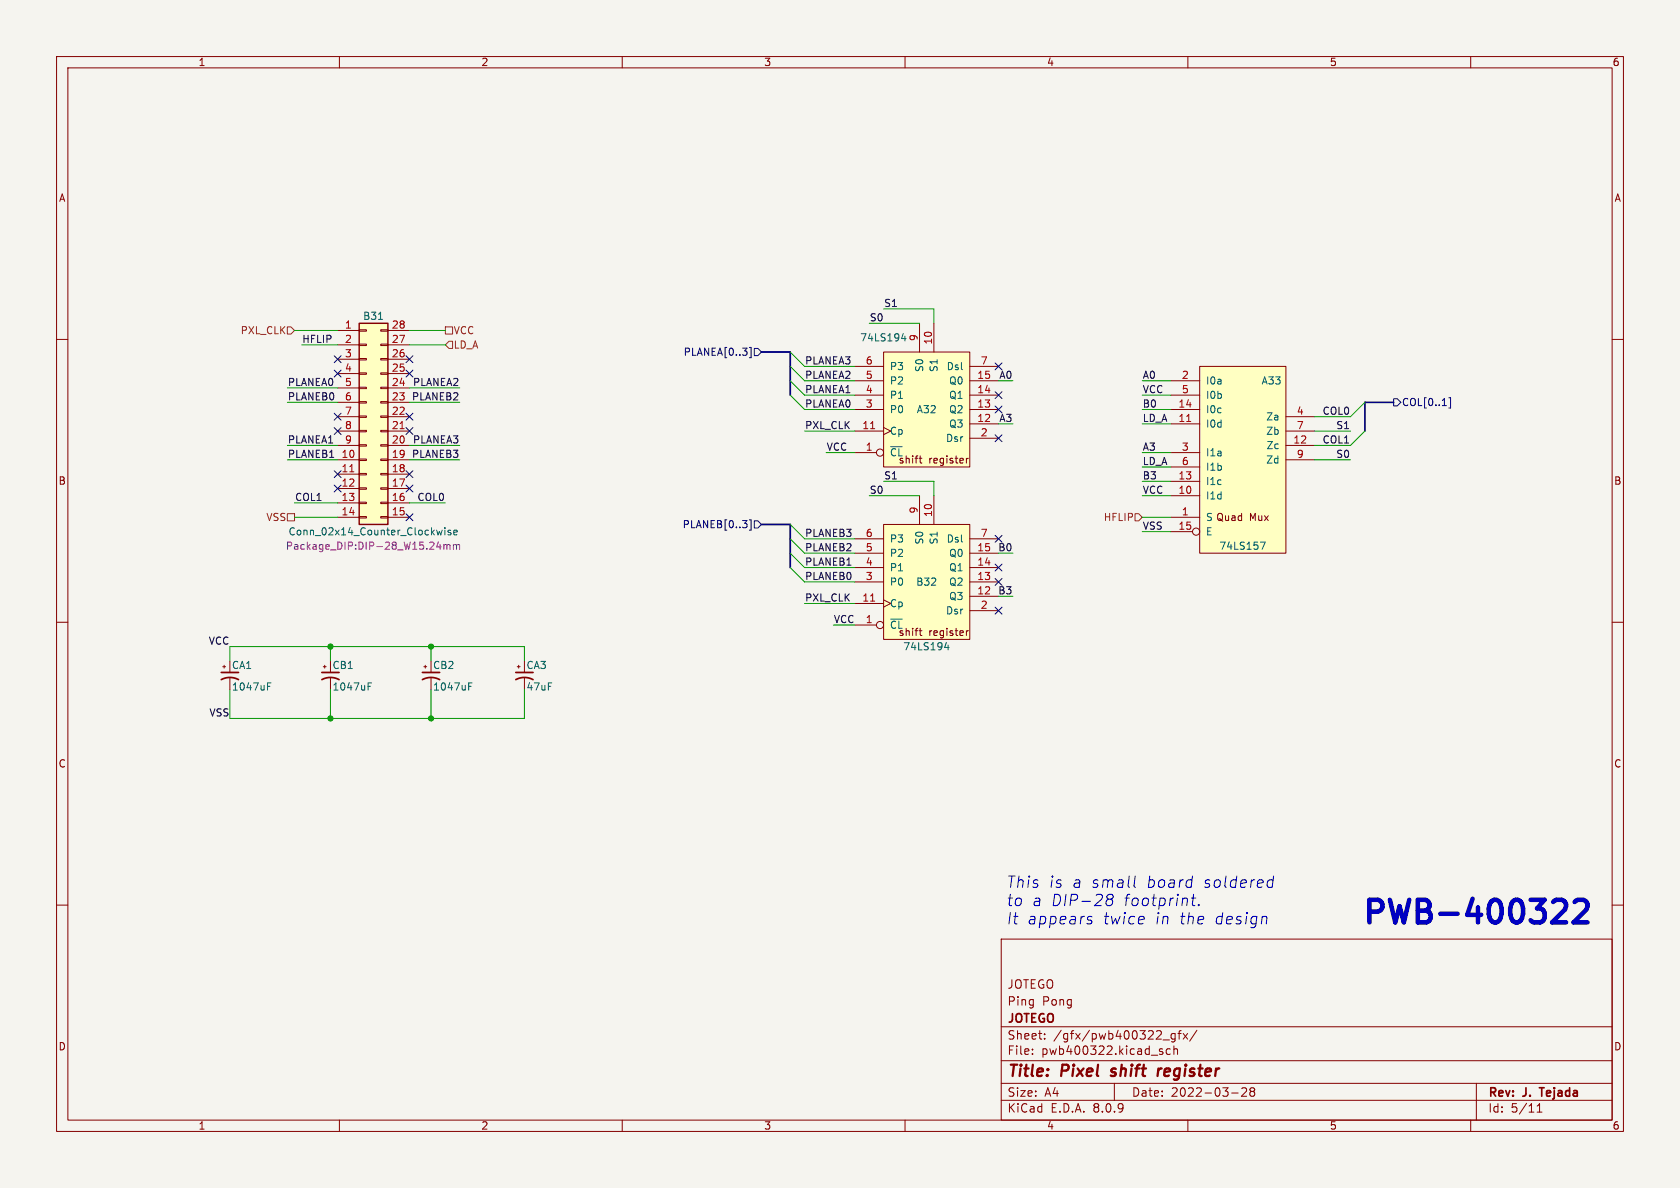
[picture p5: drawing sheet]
<svg xmlns="http://www.w3.org/2000/svg" width="297mm" height="210mm" viewBox="0 0 297 210" stroke-linecap="round" stroke-linejoin="round" font-family="sans-serif">
<defs><g id="words">
<text font-size="5.6" fill="#0000c2" x="240.1" y="163.6">PWB-400322</text>
<g font-size="2.8" fill="#0000c2">
<text x="177.8" y="157.1">This</text>
<text x="177.8" y="160.3">to</text>
<text x="182.3" y="160.3">a DIP-28</text>
<text x="185.3" y="157.1">is</text>
<text x="189.5" y="157.1">a small</text>
<text x="198.6" y="160.3">footprint.</text>
<text x="202.7" y="157.1">board</text>
<text x="212.8" y="157.1">soldered</text>
<text x="177.8" y="163.6">It appears</text>
<text x="194.9" y="163.6">twice</text>
<text x="204.1" y="163.6">in</text>
<text x="208.5" y="163.6">the</text>
<text x="214.8" y="163.6">design</text>
</g>
<g font-size="2.8" fill="#840000">
<text x="178" y="190.9">Title:</text>
<text x="187.7" y="190.9">Pixel</text>
<text x="197.3" y="190.9">shift</text>
<text x="206.3" y="190.9">register</text>
</g>
<g font-size="2.1" fill="#840000">
<text x="178" y="178">Ping</text>
<text x="178" y="175">JOTEGO</text>
<text x="184.2" y="178">Pong</text>
<text x="178" y="184">Sheet:</text>
<text x="178" y="181.2">JOTEGO</text>
<text x="186.2" y="184">/gfx/pwb400322_gfx/</text>
<text x="178" y="186.7">File:</text>
<text x="184.1" y="186.7">pwb400322.kicad_sch</text>
<text x="178" y="196.9">KiCad</text>
<text x="178" y="194.1">Size:</text>
<text x="184.7" y="194.1">A4</text>
<text x="185.7" y="196.9">E.D.A.</text>
<text x="193.3" y="196.9">8.0.9</text>
<text x="200" y="194.1">Date:</text>
<text x="207" y="194.1">2022-03-28</text>
<text x="263" y="194.3">Rev:</text>
<text x="263" y="196.9">Id:</text>
<text x="267.1" y="196.9">5/11</text>
<text x="269.4" y="194.3">J.</text>
<text x="273" y="194.3">Tejada</text>
</g>
<g font-size="1.8" fill="#840000">
<text x="35" y="11.9">1</text>
<text x="85" y="11.9">2</text>
<text x="135" y="11.9">3</text>
<text x="185" y="11.9">4</text>
<text x="235" y="11.9">5</text>
<text x="285" y="11.9">6</text>
<text x="10.3" y="35.9">A</text>
<text x="285.3" y="35.9">A</text>
<text x="164.2" y="82.2">register</text>
<text x="10.3" y="85.9">B</text>
<text x="285.3" y="85.9">B</text>
<text x="220.9" y="92.3">Mux</text>
<text x="164.2" y="112.6">register</text>
<text x="10.3" y="135.9">C</text>
<text x="285.3" y="135.9">C</text>
<text x="10.3" y="185.9">D</text>
<text x="285.3" y="185.9">D</text>
<text x="35" y="199.9">1</text>
<text x="85" y="199.9">2</text>
<text x="135" y="199.9">3</text>
<text x="185" y="199.9">4</text>
<text x="235" y="199.9">5</text>
<text x="285" y="199.9">6</text>
</g>
<g font-size="1.8" fill="#725600">
<text x="42.5" y="59.3">PXL_CLK</text>
<text x="80.1" y="59.3">VCC</text>
<text x="80.1" y="61.8">LD_A</text>
<text x="47" y="92.3">VSS</text>
<text x="195" y="92.3">HFLIP</text>
</g>
<g font-size="1.8" fill="#a90000">
<text x="60.9" y="58.2">1</text>
<text x="69.2" y="58.2">28</text>
<text x="60.9" y="60.7">2</text>
<text x="60.9" y="63.2">3</text>
<text x="60.9" y="65.8">4</text>
<text x="69.2" y="65.8">25</text>
<text x="69.2" y="63.2">26</text>
<text x="69.2" y="60.7">27</text>
<text x="153" y="64.5">6</text>
<text x="162.3" y="60.4" transform="rotate(-90 162.3 60.4)">9</text>
<text x="164.8" y="61" transform="rotate(-90 164.8 61)">10</text>
<text x="173.3" y="64.5">7</text>
<text x="60.9" y="68.3">5</text>
<text x="60.9" y="70.9">6</text>
<text x="69.2" y="70.9">23</text>
<text x="69.2" y="68.3">24</text>
<text x="153" y="69.6">4</text>
<text x="153" y="67.1">5</text>
<text x="172.7" y="69.6">14</text>
<text x="172.7" y="67.1">15</text>
<text x="208.8" y="67.1">2</text>
<text x="208.8" y="69.6">5</text>
<text x="60.9" y="73.4">7</text>
<text x="60.9" y="75.9">8</text>
<text x="69.2" y="75.9">21</text>
<text x="69.2" y="73.4">22</text>
<text x="152.4" y="75.9">11</text>
<text x="153" y="72.1">3</text>
<text x="172.7" y="74.7">12</text>
<text x="172.7" y="72.1">13</text>
<text x="173.3" y="77.2">2</text>
<text x="208.2" y="74.7">11</text>
<text x="208.2" y="72.1">14</text>
<text x="229.2" y="73.4">4</text>
<text x="229.2" y="75.9">7</text>
<text x="60.3" y="81">10</text>
<text x="60.3" y="83.6">11</text>
<text x="60.9" y="78.5">9</text>
<text x="69.2" y="83.6">18</text>
<text x="69.2" y="81">19</text>
<text x="69.2" y="78.5">20</text>
<text x="153" y="79.8">1</text>
<text x="208.8" y="79.8">3</text>
<text x="208.8" y="82.3">6</text>
<text x="228.6" y="78.5">12</text>
<text x="229.2" y="81">9</text>
<text x="60.3" y="86.1">12</text>
<text x="60.3" y="88.6">13</text>
<text x="69.2" y="88.6">16</text>
<text x="69.2" y="86.1">17</text>
<text x="208.2" y="87.4">10</text>
<text x="208.2" y="84.8">13</text>
<text x="60.3" y="91.2">14</text>
<text x="69.2" y="91.2">15</text>
<text x="153" y="95">6</text>
<text x="162.3" y="90.9" transform="rotate(-90 162.3 90.9)">9</text>
<text x="164.8" y="91.5" transform="rotate(-90 164.8 91.5)">10</text>
<text x="173.3" y="95">7</text>
<text x="208.2" y="93.7">15</text>
<text x="208.8" y="91.2">1</text>
<text x="153" y="100.1">4</text>
<text x="153" y="97.5">5</text>
<text x="172.7" y="100.1">14</text>
<text x="172.7" y="97.5">15</text>
<text x="152.4" y="106.4">11</text>
<text x="153" y="102.6">3</text>
<text x="172.7" y="105.2">12</text>
<text x="172.7" y="102.6">13</text>
<text x="173.3" y="107.7">2</text>
<text x="153" y="110.2">1</text>
</g>
<g font-size="1.8" fill="#006464">
<text x="64.1" y="56.7">B31</text>
<text x="152" y="60.6">74LS194</text>
<text x="157.2" y="65.6">P3</text>
<text x="163.4" y="65.9" transform="rotate(-90 163.4 65.9)">S0</text>
<text x="166" y="65.9" transform="rotate(-90 166 65.9)">S1</text>
<text x="167.3" y="65.6">Dsl</text>
<text x="157.2" y="70.7">P1</text>
<text x="157.2" y="68.2">P2</text>
<text x="167.7" y="70.7">Q1</text>
<text x="167.7" y="68.2">Q0</text>
<text x="213.1" y="68.2">I0a</text>
<text x="213.1" y="70.7">I0b</text>
<text x="222.9" y="68.2">A33</text>
<text x="157.2" y="77.1">Cp</text>
<text x="157.2" y="73.3">P0</text>
<text x="162" y="73.3">A32</text>
<text x="167.7" y="75.8">Q3</text>
<text x="167.7" y="73.3">Q2</text>
<text x="213.1" y="75.8">I0d</text>
<text x="213.1" y="73.3">I0c</text>
<text x="223.8" y="74.5">Za</text>
<text x="223.8" y="77.1">Zb</text>
<text x="157.2" y="80.9">~{CL}</text>
<text x="158.8" y="82.2">shift</text>
<text x="167.1" y="78.3">Dsr</text>
<text x="213.1" y="80.9">I1a</text>
<text x="213.1" y="83.4">I1b</text>
<text x="223.8" y="82.1">Zd</text>
<text x="223.8" y="79.6">Zc</text>
<text x="213.1" y="88.5">I1d</text>
<text x="213.1" y="86">I1c</text>
<text x="50.9" y="94.8">Conn_02x14_Counter_Clockwise</text>
<text x="213.1" y="92.3">S Quad</text>
<text x="213.1" y="94.8">E</text>
<text x="157.2" y="101.2">P1</text>
<text x="157.2" y="98.7">P2</text>
<text x="157.2" y="96.1">P3</text>
<text x="163.4" y="96.3" transform="rotate(-90 163.4 96.3)">S0</text>
<text x="166" y="96.3" transform="rotate(-90 166 96.3)">S1</text>
<text x="167.3" y="96.1">Dsl</text>
<text x="167.7" y="101.2">Q1</text>
<text x="167.7" y="98.7">Q0</text>
<text x="215.5" y="97.4">74LS157</text>
<text x="157.2" y="107.5">Cp</text>
<text x="157.2" y="103.7">P0</text>
<text x="161.9" y="103.7">B32</text>
<text x="167.7" y="106.3">Q3</text>
<text x="167.7" y="103.7">Q2</text>
<text x="157.2" y="111.4">~{CL}</text>
<text x="158.8" y="112.6">shift</text>
<text x="167.1" y="108.8">Dsr</text>
<text x="40.9" y="118.5">CA1</text>
<text x="58.7" y="118.5">CB1</text>
<text x="76.5" y="118.5">CB2</text>
<text x="93" y="118.5">CA3</text>
<text x="159.6" y="115.2">74LS194</text>
<text x="40.9" y="122.3">1047uF</text>
<text x="58.7" y="122.3">1047uF</text>
<text x="76.5" y="122.3">1047uF</text>
<text x="93" y="122.3">47uF</text>
</g>
<g font-size="1.8" fill="#0f0f0f">
<text x="153.7" y="56.9">S0</text>
<text x="156.2" y="54.3">S1</text>
<text x="53.3" y="60.7">HFLIP</text>
<text x="142.2" y="64.5">PLANEA3</text>
<text x="50.8" y="68.3">PLANEA0</text>
<text x="50.8" y="70.9">PLANEB0</text>
<text x="72.7" y="70.9">PLANEB2</text>
<text x="72.9" y="68.3">PLANEA2</text>
<text x="142.2" y="69.6">PLANEA1</text>
<text x="142.2" y="67">PLANEA2</text>
<text x="201.9" y="69.6">VCC</text>
<text x="201.9" y="67">A0</text>
<text x="142.2" y="72.1">PLANEA0</text>
<text x="142.2" y="75.9">PXL_CLK</text>
<text x="201.9" y="72.1">B0</text>
<text x="201.9" y="74.7">LD_A</text>
<text x="233.7" y="73.4">COL0</text>
<text x="236.1" y="75.9">S1</text>
<text x="50.8" y="78.5">PLANEA1</text>
<text x="50.8" y="81">PLANEB1</text>
<text x="72.7" y="81">PLANEB3</text>
<text x="72.9" y="78.5">PLANEA3</text>
<text x="146" y="79.7">VCC</text>
<text x="201.9" y="82.3">LD_A</text>
<text x="201.9" y="79.7">A3</text>
<text x="233.7" y="78.5">COL1</text>
<text x="236.1" y="81">S0</text>
<text x="52.1" y="88.6">COL1</text>
<text x="73.7" y="88.6">COL0</text>
<text x="153.7" y="87.4">S0</text>
<text x="156.2" y="84.8">S1</text>
<text x="201.9" y="87.4">VCC</text>
<text x="201.9" y="84.8">B3</text>
<text x="142.2" y="95">PLANEB3</text>
<text x="201.9" y="93.7">VSS</text>
<text x="142.2" y="97.5">PLANEB2</text>
<text x="142.2" y="100.1">PLANEB1</text>
<text x="142.2" y="106.4">PXL_CLK</text>
<text x="142.2" y="102.6">PLANEB0</text>
<text x="147.3" y="110.2">VCC</text>
<text x="36.8" y="114">VCC</text>
<text x="36.9" y="126.7">VSS</text>
</g>
<g font-size="1.8" fill="#000084">
<text x="120.8" y="63.1">PLANEA[0..3]</text>
<text x="247.8" y="72">COL[0..1]</text>
<text x="120.6" y="93.6">PLANEB[0..3]</text>
</g>
<g font-size="1.8" fill="#009600">
<text x="176.6" y="67">A0</text>
<text x="176.6" y="74.7">A3</text>
<text x="176.4" y="97.5">B0</text>
<text x="176.4" y="105.1">B3</text>
</g>
<text font-size="1.8" fill="#840084" x="50.4" y="97.4">Package_DIP:DIP-28_W15.24mm</text>
</g></defs>
<path d="M0 0h297v210h-297z" fill="#f5f4ef" stroke="#f5f4ef" stroke-width=".18"/>
<g fill="none" stroke="#840000" stroke-width=".18">
<path d="M10 10h277v190h-277zM12 12h273v186h-273zM60 10v2M110 10v2M160 10v2M210 10v2M260 10v2M10 60h2M285 60h2M10 110h2M39.4 117.9h.5M39.6 117.6v.5"/>
<path d="M40.6 119.9v2M57.1 117.9h.6M57.4 117.6v.5M58.4 119.9v2M91.4 117.9h.5M91.7 117.6v.5M92.7 119.9v2M285 110h2M10 160h2M177 166h108v32h-108zM285 160h2M60 198v2"/>
<path d="M110 198v2M160 198v2M177 194.5h108M177 191.5h108M177 187.5h108M177 181.5h108M182.5 186.3v.1M182.5 185.5v.1M184.7 183.6v.1M184.7 182.8v.1M197 191.5v3M205.2 185.9l.3 .1 .1 .2-.2 .2h-.3"/>
<path d="M205.2 185.4l.3 .1M205.6 183.8h1.1M206.9 185.5l-.4-.1-.3 .3v.4l.1 .2h.6M207.5 185.5l.2-.1 .4 .1 .1 .9M207.5 184.9v1.5M207.7 182.7v1.2l-.2 .3-.4-.1M207.7 182.8l-.4-.1-.3 .3v.4l.2 .2h.5M208.2 182.7h.6M208.8 182.2l-.3 .2v1.3M209.2 182.7l.8 1M210 182.7l-.8 1M210 198v2"/>
<path d="M211.6 182.1l-1.3 2M217.7 193.2h1.2M219.5 192.4l.6-.1 .2 .1 .1 .3-.9 1.1h.9M221.2 192.9l-.2-.2 .2-.4 .5 .1 .1 .2-.3 .3M221.2 192.9l-.2 .3v.5l.2 .1 .5-.1 .1-.2-.1-.4-.2-.2M221.2 192.9h.3M260 198v2M261 191.5v6.5M271.7 196.6h.9M271.7 195.5l.5-.4v1.5"/>
</g>
<path d="M39.1 118.9h3.1M56.9 118.9h3M91.2 118.9h3M39.1 120.1a3.2 3.2 0 0 1 3.1 0M56.9 120.1a3.2 3.2 0 0 1 3 0M91.2 120.1a3.2 3.2 0 0 1 3 0M272.1 192.3h.9" fill="none" stroke="#840000" stroke-width=".3"/>
<path d="M196.4 190.1l.1 .1M196.6 189l-.1 .3v.1M204.8 188.9l-.2 1.3M205.4 188.9l-.4 .1-.2 .3" fill="none" stroke="#840000" stroke-width=".4"/>
<path d="M47.3 121.3h.4M47.3 120.7h.6M65.1 121.3h.4M65.1 120.7h.6" fill="none" stroke="#006464" stroke-width=".18"/>
<path d="M212.1 64.8h15.2v33h-15.2z" fill="#ffffc2"/>
<g fill="none" stroke="#840000" stroke-width=".18">
<path d="M207 74.9h5.1M207 72.4h5.1M207 67.3h5.1M207 69.9h5.1M212.1 64.8h15.2v33h-15.2zM227.3 78.7h5.1M227.3 73.7h5.1M227.3 76.2h5.1M207 91.4h5.1M207 87.6h5.1M207 85.1h5.1M207 94h3.8"/>
<path d="M207 80h5.1M207 82.6h5.1M227.3 81.3h5.1M74.9 117.9h.5M75.2 117.6v.5M76.2 119.9v2"/>
<circle cx="211.5" cy="94" r=".63"/>
</g>
<path d="M209.8 74.5h.7" fill="none" stroke="#a90000" stroke-width=".18"/>
<path d="M222.8 95.8h.9l-.6 1.3M82.9 121.3h.4M82.9 120.7h.6" fill="none" stroke="#006464" stroke-width=".18"/>
<path d="M74.7 118.9h3M74.7 120.1a3.2 3.2 0 0 1 3 0" fill="none" stroke="#840000" stroke-width=".3"/>
<path d="M156.2 92.7h15.2v20.3h-15.2z" fill="#ffffc2"/>
<g fill="none" stroke="#840000" stroke-width=".18">
<path d="M151.1 97.8h5.1M151.1 95.3h5.1M156.2 92.7h15.2v20.3h-15.2zM162.6 87.6v5.1M165.1 87.6v5.1M171.4 97.8h5.1M171.4 95.3h5.1M151.1 110.5h3.8M151.1 106.7h5.1M151.1 102.9h5.1M151.1 100.3h5.1M156.2 106l1.3 .7-1.3 .6"/>
<path d="M162.5 111.5h.5M162.7 111.1v1.1l.3 .1M170.8 111.5v.8M171.2 111.5l-.4 .2M171.4 105.4h5.1M171.4 102.9h5.1M171.4 100.3h5.1M171.4 108h5.1"/>
<circle cx="155.6" cy="110.5" r=".63"/>
</g>
<path d="M153.9 106.3h.7" fill="none" stroke="#a90000" stroke-width=".18"/>
<path d="M167.3 113.5l-.3 1h.8M167.6 114v.9" fill="none" stroke="#006464" stroke-width=".18"/>
<path d="M63.5 57.2h5.1v35.5h-5.1z" fill="#ffffc2"/>
<g fill="none" stroke="#840000" stroke-width=".18">
<path d="M59.7 58.4h3.8M63.5 58.3h1.3v.2h-1.3zM67.3 58.3h1.3v.2h-1.3zM68.6 58.4h3.8M59.7 61h3.8M59.7 78.7h3.8M59.7 76.2h3.8M59.7 73.7h3.8M59.7 71.1h3.8M59.7 68.6h3.8M59.7 66h3.8M59.7 63.5h3.8"/>
<path d="M63.5 78.6h1.3v.3h-1.3zM63.5 76.1h1.3v.2h-1.3zM63.5 73.5h1.3v.3h-1.3zM63.5 71h1.3v.2h-1.3zM63.5 68.5h1.3v.2h-1.3zM63.5 65.9h1.3v.3h-1.3zM63.5 63.4h1.3v.2h-1.3zM63.5 60.8h1.3v.3h-1.3zM67.3 78.6h1.3v.3h-1.3zM67.3 76.1h1.3v.2h-1.3zM67.3 73.5h1.3v.3h-1.3zM67.3 71h1.3v.2h-1.3z"/>
<path d="M67.3 68.5h1.3v.2h-1.3zM67.3 65.9h1.3v.3h-1.3zM67.3 63.4h1.3v.2h-1.3zM67.3 60.8h1.3v.3h-1.3zM68.6 61h3.8M68.6 78.7h3.8M68.6 76.2h3.8M68.6 73.7h3.8M68.6 71.1h3.8M68.6 68.6h3.8M68.6 66h3.8M68.6 63.5h3.8"/>
<path d="M59.7 81.3h3.8M59.7 83.8h3.8M59.7 86.4h3.8M59.7 88.9h3.8M59.7 91.4h3.8M63.5 91.3h1.3v.3h-1.3zM63.5 88.8h1.3v.2h-1.3zM63.5 86.2h1.3v.3h-1.3zM63.5 83.7h1.3v.2h-1.3zM63.5 81.2h1.3v.2h-1.3zM67.3 91.3h1.3v.3h-1.3zM67.3 88.8h1.3v.2h-1.3z"/>
<path d="M67.3 86.2h1.3v.3h-1.3zM67.3 83.7h1.3v.2h-1.3zM67.3 81.2h1.3v.2h-1.3zM68.6 81.3h3.8M68.6 83.8h3.8M68.6 86.4h3.8M68.6 88.9h3.8M68.6 91.4h3.8"/>
</g>
<path d="M63.5 57.2h5.1v35.5h-5.1z" fill="none" stroke="#840000" stroke-width=".25"/>
<path d="M70.7 75.8h.8M61.8 83.4h.8" fill="none" stroke="#a90000" stroke-width=".18"/>
<path d="M66.9 56.5h.7M78.2 93.7l-.3 .9-.2-.6M78.6 93.3v.1M78.6 93.7v.9M79.7 93.8l-.3-.1-.2 .2 .1 .2 .4 .1v.3h-.5M80.2 94.1l.6-.1v-.2l-.4-.1-.2 .2 .1 .6h.5" fill="none" stroke="#006464" stroke-width=".18"/>
<path d="M77.2 96.7h.8M77.8 96.3v.8M78.5 96.3v.8M78.5 96.4l.3-.1 .2 .1M79 96.4l.2-.1h.3l.1 .8M79 96.4v.7M80.2 96.4l.3-.1 .2 .1M80.2 96.3v.8M80.7 96.4l.2-.1h.3v.8M80.7 96.4v.7" fill="none" stroke="#840084" stroke-width=".18"/>
<path d="M156.2 62.2h15.2v20.4h-15.2z" fill="#ffffc2"/>
<g fill="none" stroke="#840000" stroke-width=".18">
<path d="M162.6 57.2v5M165.1 57.2v5M151.1 76.2h5.1M151.1 72.4h5.1M151.1 69.9h5.1M151.1 67.3h5.1M151.1 64.8h5.1M156.2 62.2h15.2v20.4h-15.2zM156.2 75.6l1.3 .6-1.3 .6M171.4 74.9h5.1M171.4 72.4h5.1M171.4 69.9h5.1"/>
<path d="M171.4 67.3h5.1M171.4 77.5h5.1M171.4 64.8h5.1M151.1 80h3.8M162.5 81h.5M162.7 80.6v1.1l.3 .2M170.8 81v.9M171.2 81l-.4 .3"/>
<circle cx="155.6" cy="80" r=".63"/>
</g>
<path d="M153.9 75.8h.7" fill="none" stroke="#a90000" stroke-width=".18"/>
<path d="M159.7 58.9l-.3 .9h.8M160 59.4v.9" fill="none" stroke="#006464" stroke-width=".18"/>
<path d="M50.8 57.8h.6l.7 .6-.7 .7h-.6zM78.7 57.8h1.3v1.3h-1.3zM79.4 60.3h.6v1.3h-.6l-.7-.6zM50.8 90.8h1.3v1.3h-1.3zM200.7 90.8h.6l.6 .6-.6 .7h-.6z" fill="none" stroke="#725600" stroke-width=".18"/>
<g fill="none" stroke="#000084" stroke-width=".18">
<path d="M59.1 75.6l1.2 1.2M59.1 73.1l1.2 1.2M59.1 62.9l1.2 1.2M59.1 65.4l1.2 1.2M60.3 75.6l-1.2 1.2M60.3 73.1l-1.2 1.2M60.3 62.9l-1.2 1.2M60.3 65.4l-1.2 1.2M71.8 62.9l1.2 1.2M71.8 65.4l1.2 1.2M71.8 75.6l1.2 1.2M71.8 73.1l1.2 1.2"/>
<path d="M73 62.9l-1.2 1.2M73 73.1l-1.2 1.2M73 65.4l-1.2 1.2M73 75.6l-1.2 1.2M132.5 61.4h.3v1.8h-.3M133.3 61.6h.7l.6 .6-.6 .7h-.7zM175.9 71.8l1.2 1.2M175.9 69.2l1.2 1.3M175.9 76.9l1.2 1.2M175.9 64.2l1.2 1.2M177.1 71.8l-1.2 1.2M177.1 69.2l-1.2 1.3"/>
<path d="M177.1 76.9l-1.2 1.2M177.1 64.2l-1.2 1.2M246.4 70.5h.6l.6 .6-.6 .7h-.6zM256.1 70.3h.3v1.8h-.3M59.1 83.2l1.2 1.2M59.1 85.8l1.2 1.2M60.3 83.2l-1.2 1.2M60.3 85.8l-1.2 1.2M71.8 90.8l1.2 1.2M71.8 85.8l1.2 1.2M71.8 83.2l1.2 1.2M73 90.8l-1.2 1.2"/>
<path d="M73 85.8l-1.2 1.2M73 83.2l-1.2 1.2M131.3 92h.8l-.5 .5M132 92.6v.6M132.5 91.9h.3v1.8h-.3M133.3 92.1h.7l.6 .6-.6 .6h-.7zM175.9 94.6l1.2 1.3M175.9 99.7l1.2 1.2M177.1 94.6l-1.2 1.3M177.1 99.7l-1.2 1.2M175.9 102.3l1.2 1.2M175.9 107.3l1.2 1.3"/>
<path d="M177.1 102.3l-1.2 1.2M177.1 107.3l-1.2 1.3"/>
</g>
<path d="M274.8 159.3l.3-.2h1a1.08 1.08 0 0 1 .6 1.7l-2.3 2.3h2.5M278.4 159.4l.5-.3h1a1.08 1.08 0 0 1 .6 1.7l-2.3 2.3h2.5" fill="none" stroke="#0000c2" stroke-width=".8"/>
<g fill="none" stroke="#0000c2" stroke-width=".18">
<path d="M196 158.9a.65 .65 0 0 0-.3 1.1 .66 .66 0 0 0 .8-.1 .66 .66 0 0 0 .1-.9l-.2-.1M196 158.9h.4M196.1 158.1l-.3 .2-.1 .3 .3 .3M196.5 158.1l.3 .4-.1 .3-.3 .1M200.5 156.8l.2 .1M200.7 154.9l-.2 1.7M210.6 158.8h.8M211 158.1l-.2 1.7 .1 .2 .3 .1M211.9 159.9l.1 .1-.1 .1M211.9 159.9l-.1 .1 .1 .1M211.9 159.9v.2M224.5 155.5l.6 .1"/>
<path d="M224.9 156.8l-.2 .1M225.2 154.9l-.3 2M192.5 162.7l.5 .1v.2l-.3 .3h-.4M192.6 162l.4 .1"/>
</g>
<path d="M134.6 62.2h5.1v7.7M246.4 71.1h-5.1v5.1M134.6 92.7h5.1v7.6" fill="none" stroke="#000084" stroke-width=".3"/>
<g fill="none" stroke="#009600" stroke-width=".18">
<path d="M52.1 58.4h7.6M72.4 58.4h6.3M153.7 57.2h8.9M156.2 54.6h8.9v2.6M50.8 68.6h8.9M50.8 78.7h8.9M50.8 71.1h8.9M53.3 61h6.4M72.4 61h6.3M72.4 68.6h8.9M72.4 78.7h8.9M72.4 71.1h8.9"/>
<path d="M139.7 64.8l2.5 2.5h8.9M139.7 62.2l2.5 2.6h8.9M139.7 67.3l2.5 2.6h8.9M139.7 69.9l2.5 2.5h8.9M142.2 76.2h8.9M201.9 67.3h5.1M201.9 69.9h5.1M201.9 72.4h5.1M201.9 74.9h5.1M232.4 76.2h6.4M241.3 76.2l-2.5 2.5h-6.4M241.3 71.1l-2.5 2.6h-6.4"/>
<path d="M50.8 81.3h8.9M52.1 91.4h7.6M52.1 88.9h7.6M72.4 88.9h6.3M72.4 81.3h8.9M139.7 95.3l2.5 2.5h8.9M139.7 92.7l2.5 2.6h8.9M139.7 97.8l2.5 2.5h8.9M146 80h5.1M153.7 87.6h8.9M156.2 85.1h8.9v2.5M201.9 91.4h5.1"/>
<path d="M201.9 85.1h5.1M201.9 94h5.1M201.9 80h5.1M201.9 87.6h5.1M201.9 82.6h5.1M232.4 81.3h6.4M40.6 116.8v-2.5h52.1v2.5M58.4 114.3v2.5M76.2 114.3v2.5M139.7 100.3l2.5 2.6h8.9M142.2 106.7h8.9M147.3 110.5h3.8"/>
<path d="M40.6 121.9v5.1h52.1v-5.1M58.4 121.9v5.1M76.2 121.9v5.1"/>
</g>
<g fill="#009600" stroke="#009600" stroke-width=".18">
<circle cx="76.2" cy="114.3" r=".46"/>
<circle cx="76.2" cy="127" r=".46"/>
<circle cx="58.4" cy="114.3" r=".46"/>
<circle cx="58.4" cy="127" r=".46"/>
</g>
<use href="#words"/>
</svg>
